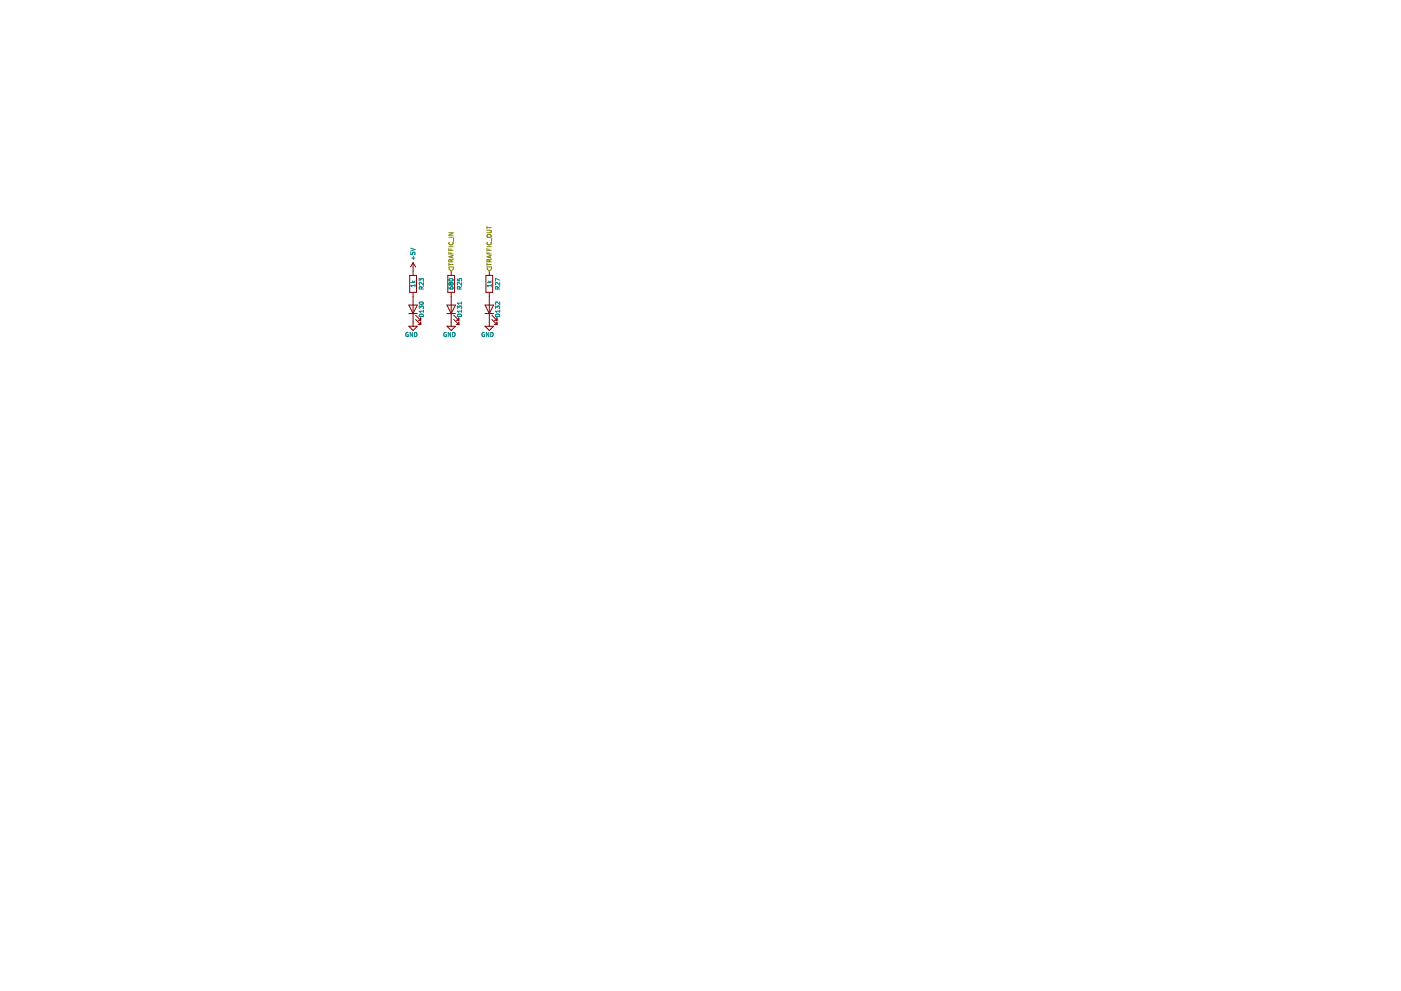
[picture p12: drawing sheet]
<svg xmlns="http://www.w3.org/2000/svg" width="420mm" height="297mm" viewBox="0 0 420 297" stroke-linecap="round" stroke-linejoin="round" font-family="sans-serif">
<path d="M.7 0h419.5v297h-419.5z" fill-rule="evenodd" fill="#fff" stroke="#fff" stroke-width=".3"/>
<g fill="none" stroke="#840000" stroke-width=".3">
<path d="M123.9 78.7v3.9M123.9 78.7l.7 1.3M123.9 78.7l-.8 1.3M122.6 97.8h2.6l-1.3 1.3zM122.6 94h2.6M122.6 91.4h2.6l-1.3 2.6zM122.9 82.6h2v5h-2zM123.9 87.6v10.2M124.6 95.8l1.6 1.5M124.6 94.5l1.6 1.5M125.4 97.3h.8M125.4 96h.8"/>
<path d="M126.2 95.3v.7M126.2 96.5v.8M134 97.8h2.6l-1.3 1.3zM134 94h2.6M134 91.4h2.6l-1.3 2.6zM134.3 82.6h2v5h-2zM135.3 81.3v1.3M135.3 87.6v10.2M136.1 95.8l1.5 1.5M136.1 94.5l1.5 1.5M136.8 97.3h.8M136.8 96h.8"/>
<path d="M137.6 95.3v.7M137.6 96.5v.8M145.5 97.8h2.5l-1.3 1.3zM145.5 94h2.5M145.5 91.4h2.5l-1.3 2.6zM145.7 82.6h2.1v5h-2.1zM146.7 81.3v1.3M146.7 87.6v10.2M147.5 95.8l1.5 1.5M147.5 94.5l1.5 1.5M148.3 97.3h.7M148.3 96h.7"/>
<path d="M149 95.3v.7M149 96.5v.8"/>
</g>
<g fill="none" stroke="#008484" stroke-width=".3">
<path d="M123.2 75.7v.6h.6l-.1-.6h.6v.6M123.2 74.4l1.3 .4-1.3 .4M123.5 77.4h1M124 76.9v.9M122.4 99.7a.58 .58 0 0 0-.7 .6 .58 .58 0 0 0 .8 .5v-.4h-.3M123.2 84.7h1.3M123.6 84.2l.5 .5M123.7 99.6v1.3l-.7-1.3v1.3M124.3 99.6a.64 .64 0 0 1 .8 .7 .64 .64 0 0 1-.8 .6zM124.5 85.6h-1.3l.4 .4M124.5 85.2v.8M124.5 84.2l-.5 .4"/>
<path d="M125.7 92.5v-.8l.5 .4 .1-.3h.6v.7M125.7 84.3v-.8l.5 .4 .1-.3h.6v.7M125.8 94.4a.68 .68 0 0 1 .8-.2 .68 .68 0 0 1 .4 .7h-1.3zM125.8 90.6a.61 .61 0 0 1 .8-.2 .61 .61 0 0 1 .3 .6 .62 .62 0 0 1-.7 .3 .62 .62 0 0 1-.4-.6zM126.4 86.6l-.1-.6h-.5l-.1 .6h1.3M127 84.7v.8l-.9-.8-.4 .2 .1 .5M127 93.3h-1.3l.4 .3M127 85.9l-.6 .4M127 92.9v.7M133.8 99.7a.58 .58 0 0 0-.7 .6 .58 .58 0 0 0 .8 .5v-.4h-.3M134.6 86.1l.3 .5 .7 .1 .3-.3-.1-.4-.6 .1-.1 .3 .2 .3M134.7 83.6a.61 .61 0 0 1 .7-.2 .61 .61 0 0 1 .4 .7 .62 .62 0 0 1-.7 .2 .62 .62 0 0 1-.4-.6z"/>
<path d="M135.2 99.6v1.3l-.8-1.3v1.3M135.2 85l-.3-.3-.3 .3 .3 .5 .3-.3M135.2 85l.2-.3 .5 .3-.3 .5-.4-.3M135.2 85v.2M135.8 99.6a.64 .64 0 0 1 .7 .7 .64 .64 0 0 1-.7 .6zM137.2 92.5v-.8l.4 .4 .2-.3h.5v.7M137.2 83.6v.6h.6l-.1-.6h.6v.6M137.2 94.4a.68 .68 0 0 1 .8-.2 .68 .68 0 0 1 .4 .7h-1.2zM137.7 86h-.5v.6h1.2M137.7 86h.1M137.8 86v.6M138.4 93.3h-1.2l.3 .3"/>
<path d="M138.4 84.7v.8l-.9-.8-.3 .2 .1 .5M138.4 90.5v.7M138.4 92.9v.7M138.4 90.9h-1.2l.3 .3M138.4 85.9l-.6 .4M145.3 99.7a.58 .58 0 0 0-.8 .6 .58 .58 0 0 0 .8 .5v-.4h-.2M146 84.7h1.3M146.5 84.2l.5 .5M146.6 99.6v1.3l-.7-1.3v1.3M147.2 99.6a.64 .64 0 0 1 .7 .7 .64 .64 0 0 1-.7 .6zM147.3 85.2v.8M147.3 85.6h-1.3l.4 .4"/>
<path d="M147.3 84.2l-.5 .4M148.6 92.5v-.8l.5 .4 .1-.3h.5v.7M148.6 86v.6h1.3M148.6 84.8v.6M148.6 94.4a.68 .68 0 0 1 .8-.2 .68 .68 0 0 1 .5 .7h-1.3zM148.6 85.4h.1M148.7 86h-.1M148.7 86h.5l.1 .6M148.7 84.8h-.1M149.9 85.9l-.6 .4M149.9 84l-1.3-.6v.9M149.9 90.5v.8l-.9-.8-.4 .2 .1 .5"/>
<path d="M149.9 84.7v.8l-.8-.7h-.4M149.9 92.9v.7M149.9 93.3h-1.3l.4 .3"/>
</g>
<g fill="none" stroke="#848400" stroke-width=".3">
<path d="M134.6 74.4v.6h1.3M134.6 75.5v.6h1.3M134.6 78.9v.7M134.6 79.3h1.3M134.6 73.9h1.3M134.6 71.1h1.3M134.6 69.8h1.3l-1.3 .7h1.3M134.7 72.6a.56 .56 0 0 0 .6 .8 .56 .56 0 0 0 .5-.8M135.2 74.6v.4M135.2 75.7v.4M135.3 78.5l-.1-.6-.5-.1-.1 .7h1.3M135.5 76.7v.6"/>
<path d="M135.9 77.7l-.6 .5M135.9 76.5l-1.3 .5 1.3 .4M136 71.4v1M146 79.3h1.3M146 75.5v.6h1.3M146 74.4v.6h1.3M146 73.9h1.3M146 69h1.1l.2 .3-.2 .5h-1.1M146 67.9v.7M146 78.9v.7M146 68.3h1.3M146.2 72.6a.56 .56 0 0 0 .5 .8 .56 .56 0 0 0 .5-.8"/>
<path d="M146.2 70.4h.9l.2 .6-1.1 .1-.2-.2zM146.7 74.6v.4M146.7 75.7v.4M146.7 78.5v-.6l-.5-.1-.2 .7h1.3M147 76.7v.6M147.3 77.7l-.6 .5M147.3 76.5l-1.3 .5 1.3 .4M147.4 71.4v1M134.7 80h1.2v.6l-.6 .7-.6-.7zM146.1 80h1.3v.6l-.7 .7-.6-.7z"/>
</g>
</svg>
